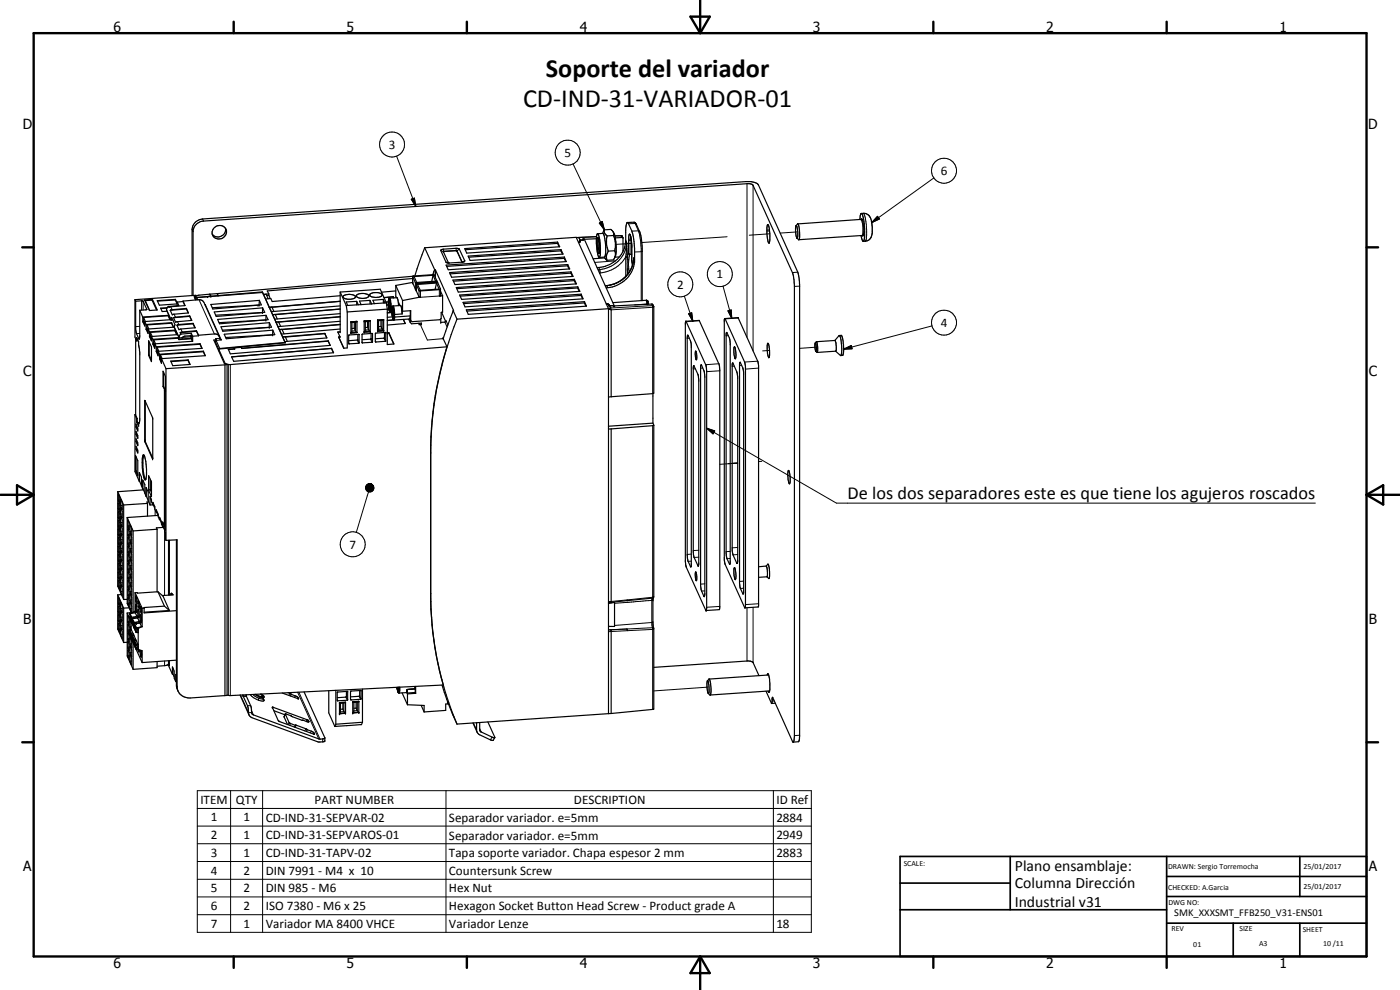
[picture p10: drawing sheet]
<svg xmlns="http://www.w3.org/2000/svg" width="420mm" height="297mm" viewBox="0 0 420 297" stroke-linecap="round" stroke-linejoin="round" font-family="sans-serif">
<defs><g id="words">
<g font-size="7.9">
<text x="163.8" y="23.1">Soporte del variador</text>
<text x="157" y="32.1">CD-IND-31-VARIADOR-01</text>
</g>
<text font-size="5.5" x="254.4" y="149.7">De los dos separadores este es que tiene los agujeros roscados</text>
<g font-size="4.7">
<text x="304.6" y="261.2">Plano ensamblaje:</text>
<text x="304.6" y="266.6">Columna Dirección</text>
<text x="304.6" y="272">Industrial v31</text>
</g>
<g font-size="4.2">
<text x="34" y="9.6">6</text>
<text x="104" y="9.6">5</text>
<text x="174" y="9.6">4</text>
<text x="244" y="9.6">3</text>
<text x="314" y="9.6">2</text>
<text x="384" y="9.6">1</text>
<text x="6.8" y="38.7">D</text>
<text x="410.6" y="38.7">D</text>
<text x="7" y="112.9">C</text>
<text x="410.8" y="112.9">C</text>
<text x="7" y="187.1">B</text>
<text x="410.8" y="187.1">B</text>
<text x="7" y="261.4">A</text>
<text x="410.8" y="261.4">A</text>
<text x="34" y="290.4">6</text>
<text x="104" y="290.4">5</text>
<text x="174" y="290.4">4</text>
<text x="244" y="290.4">3</text>
<text x="314" y="290.4">2</text>
<text x="384" y="290.4">1</text>
</g>
<g font-size="3.9">
<text x="116.7" y="44.7">3</text>
<text x="169.4" y="47.1">5</text>
<text x="282.3" y="52.5">6</text>
<text x="215" y="83.5">1</text>
<text x="203.2" y="86.6">2</text>
<text x="282.3" y="98.1">4</text>
<text x="104.9" y="164.6">7</text>
<text x="60.1" y="241.2">ITEM</text>
<text x="70.8" y="241.2">QTY</text>
<text x="94.4" y="241.2">PART NUMBER</text>
<text x="172.2" y="241.2">DESCRIPTION</text>
<text x="233" y="241.3">ID Ref</text>
<text x="63.2" y="246.5">1</text>
<text x="63.2" y="251.8">2</text>
<text x="73.1" y="246.5">1</text>
<text x="73.1" y="251.8">1</text>
<text x="79.7" y="246.5">CD-IND-31-SEPVAR-02</text>
<text x="79.7" y="251.8">CD-IND-31-SEPVAROS-01</text>
<text x="134.7" y="246.5">Separador variador. e=5mm</text>
<text x="134.7" y="251.9">Separador variador. e=5mm</text>
<text x="233" y="246.5">2884</text>
<text x="233" y="251.8">2949</text>
<text x="63.2" y="257.1">3</text>
<text x="73.1" y="257.1">1</text>
<text x="79.7" y="257.1">CD-IND-31-TAPV-02</text>
<text x="134.7" y="257.2">Tapa soporte variador. Chapa espesor 2 mm</text>
<text x="233" y="257.1">2883</text>
<text x="63.2" y="262.4">4</text>
<text x="73.1" y="262.4">2</text>
<text x="79.7" y="262.4">DIN 7991 - M4 x 10</text>
<text x="134.7" y="262.5">Countersunk Screw</text>
<text x="63.2" y="267.7">5</text>
<text x="73.1" y="267.7">2</text>
<text x="79.7" y="267.7">DIN 985 - M6</text>
<text x="134.7" y="267.7">Hex Nut</text>
<text x="63.2" y="273">6</text>
<text x="73.1" y="273">2</text>
<text x="79.7" y="273">ISO 7380 - M6 x 25</text>
<text x="134.7" y="273.1">Hexagon Socket Button Head Screw - Product grade A</text>
<text x="63.2" y="278.3">7</text>
<text x="73.1" y="278.3">1</text>
<text x="79.7" y="278.4">Variador MA 8400 VHCE</text>
<text x="134.7" y="278.4">Variador Lenze</text>
<text x="233" y="278.4">18</text>
</g>
<text font-size="3.1" x="352.4" y="275">SMK_XXXSMT_FFB250_V31-ENS01</text>
<g font-size="2.4">
<text x="271.2" y="259.7">SCALE:</text>
<text x="350.6" y="260.8">DRAWN: Sergio Torremocha</text>
<text x="391.2" y="260.6">25/01/2017</text>
<text x="350.6" y="267">CHECKED: A.Garcia</text>
<text x="391.2" y="266.7">25/01/2017</text>
<text x="350.6" y="271.4">DWG NO:</text>
<text x="351.6" y="279.3">REV</text>
<text x="372" y="279.4">SIZE</text>
<text x="391" y="279.6">SHEET</text>
<text x="358.1" y="284.1">01</text>
<text x="377.9" y="283.8">A3</text>
<text x="397.1" y="283.8">10 /11</text>
</g>
</g></defs>
<g fill="none" stroke="#000" stroke-width=".3">
<path d="M119 46.9l5.8 15M123.4 59.8l1-.4 .4 2.5zM172 49.2l9.4 19.8M224.2 55.1v46.1M226 55.6v49.7M280.3 53.4l-18.7 13.4M57.6 68.9l.3 .6M60.8 65.7l.3 .6M132.3 75.2l.7 .3M133 74.8l.2 .6M133.2 75.4h.1M133.8 78.7l.8 .2"/>
<path d="M136.8 74.5l.2 .7M137 75.2h.1M137.1 75.2h.1M137.9 74.8l-.8 .4M139.5 78.2l-.8 .5M173.9 72.1l.2 .3M173.9 72.6h.1M173.9 72.1h.1M174 72.1h.1M174 72.5h.1M174 72.5l-.4 .2M174.1 72.4l-.1 .1"/>
<path d="M174.1 72.4h.1M175.1 72l-1 .1M179 71l-6 .3M179.9 66.9l.9-.4 .6 2.5zM184.6 78.3l-6.1 .4M186.3 70.7l.5 .2M186.3 70.7l-1.7 .1M186.3 70.7h.1M186.5 70.8l.3 .4M186.5 70.7v.1M187.8 77.1v5.8M187.8 77.1a9.7 9.7 0 0 1-7.7 4.8"/>
<path d="M187.8 72.1a5.1 5.1 0 0 1-.5 3.8 8.9 8.9 0 0 1-7.3 5M187.8 77.1l.4 .1M188 72.7h.1M188 72.8l.1 .1M188.1 72.9l.1 9.5M188.1 72.9l-.3 4.2M188.4 77.9l-.1-.8 .3-1.1v-4.8l.2-.8 .2-.2 .5 1.9 .1 6 .2 1.5M188.4 77.9h.1M188.4 77.9l.3 .1M188.6 71.9l.9 .2M188.7 78v2.7M189.2 70.7l-.1 5.6-.4 1.7"/>
<path d="M189.6 73l-4.7 .3M190.2 77.5l-.1 .8M190.2 77.6l-.1 .3M190.3 66.7l.3 .4M190.4 78l-.2-.6a8.5 8.5 0 0 1-2.6 5.8l-2 1.4a7.2 7.2 0 0 1-3.5 1.1M190.6 67.1l.4 .2M190.6 67.1h-2M190.6 67.1l1 2.2M191.6 69.3l.5 1.7 .3 3.5v15.7M191.6 69.3h-2M191.6 69.3l.3 .2M192.7 75.4l-2.3 .2"/>
<path d="M218.2 71l-25.6 1.8M230.9 69h-.7M231 69.3h-.8M231 70.1l-6.1 .5M239.1 69.6l-5 .3M258.4 65.8l.3 .5 .3 1.9v1.7l-.3 .8M258.5 65.8v-.1a1.09 1.09 0 0 1 .6 1.4l.1 2.6-.1 1-.1 .1-.2-.1M259.1 64l.5 .9 .4 2.5 .1 3.3-.1 1-.3 .7M263.3 64.9l.6 .8-2.3 1.1zM41.9 97.9l-1.2 .1M42.5 90.3v2.7M43 90.4v2.6"/>
<path d="M44.1 92.8h.1M50 92.9l1.3 3M51.3 92l.4 .9M52.3 94.3l.4 .9M52.3 98.1l1.5 3.1M53.3 96.5l.4 .9M54.3 98.7l.4 .9M59.7 89.9l4.6 10.3M61.5 91.4l4.9 10.6-1.6 .2M77.4 91.6h.1M77.4 93.9h.1M77.4 96.1v.1"/>
<path d="M77.9 93.8v.1M77.9 96.1h.1M115.8 99.8v.1M116.6 91.4l.4 2.1M116.7 91.7l.1 1.1 .2 .5 .1-.2M116.9 90.1l-.1 1.2 .3 1.8M116.9 90v.1M116.9 89.8l.2 .9M116.9 90.1l.2 .6M116.9 90.1l-.2-.2-.1 1.2M116.9 89.8l-.2-.1-.1 1.8M116.9 89.5l.4 .7 .1 1.8"/>
<path d="M117 93.5h.1M117 89.6l-.1 .2M117.1 90.7v2.4M117.1 91v2.5M117.1 93.5h.1M117.4 92.8l-.2 .9M117.6 93.9l.2 .9M117.8 95l.3 .6 .1-.1M118 92.1l-.2-.1-.2 .6 .2 2.5 .3 .8 .2-.4v-1.5M118 92.5l-.1 1.7 .3 1.2M118 92.4l.1 .6M118 92.4l-.2-.2-.1 .4"/>
<path d="M118 92.4v.1M118 92.1l.2 .9M118 91.8l.1 .1M118.1 93l.1 1M118.1 91.9l-.1 .2M118.1 91.9l.4 2.5M118.2 93l.1 1M118.2 94v1.5M118.5 95.1l-.2 .9M123.9 83v1.9M124.7 84.8v1.9M124.9 85.3v1.9"/>
<path d="M125.1 85v.1M125.8 87.2v1.9M126.1 97.3l2.2 4.7 4.7-.4M130.2 81.5v1M130.7 81.1v2.2M130.8 84.5v.3M131.9 86.9v1.9l-5.7 .4v-1.9M132.2 88.6l.1 .2M133.5 96.6l.7 1.5M133.9 96.3l.5 1.2M136.1 93.1h.1M179.7 80.3l.3 .6"/>
<path d="M179.9 81.9h.2M180 80.9h-.5M180 80.9l.1 1M181.9 91.2h.5a.84 .84 0 0 0 1 .5M182.1 85.7h.1M182.1 85.7l-.4 .1M182.1 85.7l.3 .6M182.6 91.3l.1 .1M182.6 92.8h.3M182.7 91.6h.1M182.8 92.5h-.2M183.4 91.7h.1"/>
<path d="M184 91.7h-.6M188.7 80.7h-.5l.2 1.6M188.7 80.7l.1 1M194 90.1h.1M194 90.1l.2 1.2M194.2 91.2h.1M194.2 91.2l-3.8 .3M194.5 91.1l-.3 .1M194.5 91.1h.1M195.6 91.2l.2 .5M195.8 91.7l.1 26.4M195.8 91.7l.4 .2"/>
<path d="M195.8 91.7l-12.5 .7M196.2 92.1l-12.8 .9M205.4 88.9l2.5 7.5M206.7 94.1l.9-.2 .3 2.5zM209.9 96.2l-4 .3M217 85.9l2.6 9.6M218.5 93.3l.9-.3 .2 2.5zM221.6 95.4l-4 .3M239.4 81.7l-1.6 .1M240 85.9h-1.6M279.7 97.8l-26.5 7M41.6 101.6h.3"/>
<path d="M41.9 100l-.9 .1M65.9 101.5l-1.1 .1M68.5 109.3v99.3M69.1 109.4v99.3M104.6 102.8l.2 .4M107.2 102l.4 1M107.4 101.9l.4 .9M107.7 100.4l.1 .1M108.7 102.5l.1 .4M111.2 101.8l.5 .9M111.4 101.6l.4 .9M111.7 100.1l.1 .1"/>
<path d="M112.6 102.3l.2 .3M115.2 101.5l.4 .9M115.4 101.3l.4 1M133 101.4l-.1 .1M206.9 101.5h-.7M208.7 110.7h-.6M210.9 110.4l-.6 .1M215.7 109.1l-3.9 .3M216 111.3l-3.9 .2M218.6 100.7l-.7 .1M220.4 109.9h-.7M222.6 109.6h-.7"/>
<path d="M227.4 108.4l-3.9 .2M227.7 110.4l-4 .3M231 105.2l-2.1 .1M244.8 104.2l-4.8 .3M253.2 104.8l2.3-1.1 .2 .9zM43.4 132.1h.2M43.4 120.4h.2M43.5 132.6h.1M45.8 137.7h.1M129.2 135.8l.1 .1M195.9 127.7v51.8M212.1 128.5l2.4 .8-.5 .9z"/>
<path d="M212.1 128.5l38.9 22.5h143.7M218.6 139.1l2.8-.2-5.4 .4M228.6 138.4l-.9 .1M46.6 153v1.7M49.4 159v19.6M109.7 146.2l1.6-1-1.6 1.3zM109.7 146.5l1.6-1.3-1.5 1.6zM109.8 146.8l1.5-1.6-1.4 1.8zM109.8 146l1.5-.8-1.6 1zM109.9 145.7l1.4-.5-1.5 .8zM110.1 145.5l1.2-.3zM110.1 145.5l1.2-.3-1.4 .5z"/>
<path d="M110.3 145.3l1-.1zM110.5 145.2h.8zM110.6 147.6l-3.7 12.2M110.8 145.2h.5zM111.3 145.2l-1.3 2-.1-.2zM111.3 145.2l-1.1 2.2-.2-.2zM111.3 145.2l-.8 2.3-.3-.1zM111.3 145.2l-.6 2.4-.2-.1zM111.3 145.2l-.3 2.4h-.3zM111.3 145.2v2.4h-.3zM111.3 145.2l.2 2.3-.2 .1zM111.3 145.2l.4 2.2-.2 .1z"/>
<path d="M111.3 145.2l.6 2-.2 .2zM111.3 145.2l.8 1.7-.2 .3zM111.3 145.2l.9 1.5-.1 .2zM111.3 145.2l.9 1.2v.3zM111.3 145.2l.9 1.2zM111.3 145.2l.9 .9zM111.3 145.2l.8 .7zM111.3 145.2l.7 .5zM111.3 145.2l.5 .3zM111.3 145.2l.3 .1zM111.4 145.2v2.4M41 179.5h-.3"/>
<path d="M129.2 178.1h.1M195.7 179.5l-.1 .6M195.9 179.5h.1M196.2 179.1l-8 .9M207.2 170h.2M207.5 168.4h-1M207.5 166.2l-1.3 .2M209.5 169.7h.1M209.7 167.2l-1.4 .1M209.7 165.1l-1.6 .1M211.4 178.9h-.2M211.5 177.3h-.9"/>
<path d="M211.5 175.2l-1.2 .1M218.9 169.2h.2M219.1 167.6h-.9M219.1 165.4l-1.2 .1M221.3 168.9l-.2 .1M221.4 166.4l-1.4 .1M221.4 164.3l-1.7 .1M222.9 178.1h.2M223.2 176.5l-1 .1M223.2 174.4l-1.3 .1M38.9 185.3l.5 1.2M38.9 184.2l.5 1.2"/>
<path d="M38.9 184.1l.5 1.2M38.9 189.2l.5 1.2M38.9 189.3l.5 1.2M38.9 190.3l.5 1.3-.5-1.2M39 185l.6 1.2M39 189l.6 1.2M39 190.1l.6 1.2M39 184l.6 1.2M39.5 183.8l.1 .1M39.6 186.8l.5 1.3M39.6 185.7l.5 1.2M39.6 191.8l.5 1.2"/>
<path d="M39.6 190.8l.5 1.2M39.6 191.9l.5 1.2M39.6 185.8l.5 1.2M39.7 190.6l.6 1.2M39.7 191.6l.6 1.3M39.7 185.5l.6 1.2M39.7 186.6l.6 1.2M40 185.4v.1M40.2 185.2l.1 .3M40.3 188.4l.5 1.3M40.3 187.3l.5 1.2M40.3 193.5l.5 1.2"/>
<path d="M40.3 192.3l.5 1.3M40.3 193.4l.5 1.2M40.3 187.4l.5 1.2M40.4 193.2l.6 1.2M40.4 192.2l.6 1.1M40.5 187.1l.5 1.2M40.5 188.2l.5 1.2M40.7 187l.1 .1M40.8 186.8l.2 .3M41.3 193.8l.1 .3M41.3 188.8l.1 .2M41.4 188.6l.1 .1"/>
<path d="M41.4 194.6l.1 .1M41.6 188.3v.2M41.7 181l-.3 .1M42.1 182.6h.3M49.4 198.3v1.4M182.6 189l5.6-.3zM188.2 188.7v.5M188.2 180l-5.6 .5M188.2 180v.2M188.2 189.2l-5.6 .3M195.6 186.8l.2 1.5M195.6 180.1v6.7"/>
<path d="M195.6 186.8l-11.2 .9M195.6 180.1l-11.2 .9M195.8 188.3l.1 24.6M195.8 188.3l.4 .3M195.8 188.3l-7.6 .4M195.9 180l-.3 .1M195.9 186.6l-.3 .2M196.2 188.7l-8 .5M216 181.9l-3.9 .3M224.2 182.4v15.9M226 182.2v16.6M227.7 181.1l-4 .3"/>
<path d="M52.9 205.5l.3 .5M72.2 208.5l2.4 5.4 .9-.1M72.8 208.5l.2 .3h.9M73.9 208.9l-.9 .1M75.1 208.4l1.1 1a3.3 3.3 0 0 0 3.1 .8 .47 .47 0 0 0-.2-.6 .47 .47 0 0 0-.6 .1l-.7-.2M75.2 211.7l-.9 .1M75.5 213.3l.6 1.2M75.9 208.4l1.9 1.1M77.7 209.5l-.1 .6M77.9 209.1l-.2 .4M82 212.2l-.1 .3M85.6 214.2l-.4 .9"/>
<path d="M86.8 216.8l-.3 .6M87 208l-.3 .7M87.2 217.1l-.3 .5M88.6 208.8l-.2 .5M88.9 217.6l-.3 .6M89.3 207.7l6.4 14M89.5 209.3l-.2 .3M89.6 209.6v.1M89.7 207.7l6.3 14.1M91.8 218.7l-.3 .6M92.1 215.9l-.2 .6M92.6 216.2l-.2 .4"/>
<path d="M92.7 216.5l-.1 .1M93.4 219.4l-.2 .5M94.3 220l-.2 .3M101.2 209.9l.2 .4M103.8 209.2l.4 .9M104 209l.3 .9M104.3 207.5v.1M105.2 209.7l.2 .3M107.8 208.9l.4 .9M107.9 208.7l.5 1M108.3 207.2l.1 .1M119.2 206.2v.3"/>
<path d="M119.2 206.5l.4 1.3M119.4 206.2l.2 1.1M119.6 207.3h.1M119.6 207.7v.1M119.7 207.2l-.1 .1M119.7 206.2l-.1 1.3-.4-1.3M119.8 206.2l-.2 1.5M119.8 207.9h.1M120 206.2l-.2 1.7M142.1 216.9l.9 2.1M144 218.6l.4 1M212.5 206.2l-16.3 1.1"/>
<path d="M232.2 209.9l-.5 .1M232.4 210.3l-.7 .1M59.2 237.2h184.3v42.5h-184.3zM69.2 237.2v42.5M78.8 237.2v42.5M94.4 220.2l-.1 .1M96.8 221.7v.9M133.8 237.2v42.5M147.6 221.1l-.4 .9M232.1 237.2v42.5M240 220.6l-1.6 .1M59.2 242.6h184.3"/>
<path d="M59.2 247.9h184.3M59.2 253.2h184.3M59.2 258.5h184.3M59.2 263.8h184.3M59.2 269.1h184.3M59.2 274.4h184.3"/>
<circle cx="117.7" cy="43.3" r="3.8"/>
<circle cx="170.4" cy="45.8" r="3.8"/>
<circle cx="283.3" cy="51.2" r="3.8"/>
<circle cx="204.2" cy="85.3" r="3.8"/>
<circle cx="216" cy="82.2" r="3.7"/>
<circle cx="283.3" cy="96.8" r="3.7"/>
<circle cx="105.9" cy="163.3" r="3.8"/>
</g>
<g fill="none" stroke="#000" stroke-width=".35">
<path d="M64.3 68.3a2.09 2.09 0 0 1 3.6 .8 2.09 2.09 0 0 1-2.6 2.6 1.91 1.91 0 0 1-1.6-1.4 1.91 1.91 0 0 1 .6-2zM67.6 68.5a2.25 2.25 0 0 1-1.3 2.4 2.25 2.25 0 0 1-2.6-.6M127.5 74.3l45.4-3.1 9.7 21.4M127.5 74.3l3 6.6M127.5 74.3l-3 8.5M132.3 75.1l.7-.3 4.7-.2 1.8 3.7-.6 .4-4 .2-.9-.1zM133 75.5l1.6 3.4M133.1 75.4l4-.2 1.6 3.5M133.1 75.4l-.1 .1M133.9 79.5l35.5-2.4 .6 1.4-35.5 2.4zM139.5 74.6l27.8-2 .7 1.4-27.9 1.9zM140.5 76.8l27.8-1.9 .7 1.3-27.9 1.9z"/>
<path d="M167.3 73l.5 1M167.3 73l-27.7 1.9M167.3 72.6v.4M168.3 75.3l.5 .9M168.3 75.3l-27.7 1.9M168.3 74.9v.4M169.3 77.5l-35.2 2.4M169.3 77.5l.5 1M169.4 77.1l-.1 .4M170.3 79.8l.5 .9M170.3 79.8l-35.2 2.4M170.4 79.4l-.1 .4"/>
<path d="M173.6 72.7l.5-.2v-.4l1-.1-.1-.4h.3l9.1 20.3M173.8 71.2l.3 .9h-.2M173.8 71.2l-.8 .1M174.1 72.6h-.1M179 71.6l-3.7 .2M179 71l-5.2 .2M179.3 70.1l.3 .3 .2 .8 .4 2.4v2.8l-.2 .7-.3 .1a12.5 12.5 0 0 1-.6-6.4zM179.4 70.1h1.6l.4 .9 .4 2.8-.2 3.2-1.7 .3M179.4 71.3a3.5 3.5 0 0 1 .6 2.5v1.6l-.3 .7-.3-.8-.2-1.3v-1.8zM179.7 71.7l-.2 2.2 .4 1.7M179.7 76.1h.1M179.7 77.2h.1"/>
<path d="M181.3 77.1l.8 1M181.4 69l1.9-.2 .5 .5a7.6 7.6 0 0 1 1.1 4.5v2.3l-.5 1.4M181.4 69a1.62 1.62 0 0 0 .8 1.8M181.4 69l-.6 1M181.5 77.4l-3.5 .2M182.2 70.8l-.1 2.8 .5 1.8M182.6 75.4l-.5 1.1v1.6M184.1 69.7v1M184.1 70.7l.6 2.2-.2 2.3M184.1 70.7l-1.9 .1M184.5 77.2l-.4 .8-2 .1M184.5 75.2l.2 1.4-.2 .6"/>
<path d="M184.5 75.2l-1.9 .2M184.6 70.8l2-.1 .4 .7M184.6 71.4h2.4M185.9 77.1l-1.4 .1M187 71.4v4M188.3 66.8h2.4l1.4 2.8 .3 1.2 .3 3.3v16.1M188.6 76l.1 .1M188.7 76.1h.1M188.7 76.1l.2 .2h.7M189.1 70.5l.4 1.8 .1 5.9 .2 1.4M190.1 77.9l-.4 2.1-.5 1a7.7 7.7 0 0 1-2.5 2.9l-2.3 1.2-2.8 .6M230.3 67.5a1 1 0 0 1 .6 1.2l.1 3.3-.2 .9-.5-1.3a8.4 8.4 0 0 1 0-4.1z"/>
<path d="M238.9 67.7l.6-.5 .3 .9 .2 3.1-.3 .7M238.9 67.7l-.1 2.1 .4 1.6M238.9 67.7l.3 .3 .2 1.7v1.2l-.2 .5M239.2 71.5l.5 .4M258.4 70.7l.7 1.7M258.5 65.8l-19.1 1.4M258.5 64.1a7.2 7.2 0 0 1 1 4.4v2.6l-.4 1.3M258.5 64.1l-.4 .7v1.1M258.5 64.1a2.67 2.67 0 0 1 3.2 3v3.4a2.31 2.31 0 0 1-2.6 1.9M258.9 70.7l-19.2 1.2M40.5 89.9v11.2l.5 1.2M40.5 89.9l.2 .5"/>
<path d="M40.7 90.4l2.2-.1 1.2 2.5M40.7 90.4v8.4l.3 1.3 .7 1.6 .2-.7v-7.9M41.9 93.1l.9 2M42.8 95.1l.1 1.5M43 96.3v.2M43 96.5l.5 1M43 96.3l.5 .9M43 96.5l-.1 .1M43 96.3h.1M43.1 95.2v1.1M43.1 95.2l.5 1.3M43.1 96.3l.4 .7"/>
<path d="M43.4 90l.2 .2M43.5 96.5v1.3l-.6-1.2M43.5 96.5l.3 .9M43.6 90.2l1.3 2.9M43.8 97.4v1.4M44 98.5v.3M44 98.8l.4 .9M44 98.5l.4 .9M44 98.8h-.2M44 98.5h.1M44.1 92.8l-2.2 .3M44.1 92.8h.1"/>
<path d="M44.1 98.5l.4 .7M44.1 97.5v1M44.1 97.5l.6 1.2M44.5 98.7l-.1 1.4-.6-1.3M44.5 98.7l.4 .9M44.9 99.6v1.4M45.1 99.7v1M45.1 99.7l.6 1.2M45.6 90l-2 .2M45.6 90l1.4 3M45.8 89.8l1.4 3.2-2.3 .2-1.5-3.2M45.8 89.8l-.2 .2"/>
<path d="M45.8 89.8l-2.4 .2M50.1 92.5l-.1 .6 1.3 3M50.1 92.5l-1.8 .1M50.2 92.3l-2 .2 .5 1 1.4-.1M50.5 94.7l-7.4 .5M50.5 94.6v.1M50.5 94.6l-7.7 .5M50.5 94.7l.5 1.2M50.5 94.6l.6 1.3-7.6 .6M50.6 91.9l-.5 .6M51.3 96.1l.3-.9 .9 2.3-.2 .8 1.5 3.1M51.5 97l-7.4 .5"/>
<path d="M51.5 97l.5 1.2M51.5 96.8v.2M51.5 96.8l-7.7 .6M51.5 96.8l.6 1.4-7.6 .5M51.9 96l-.6 .1M52.5 99.2l-7.4 .5M52.5 99.1v.1M52.5 99.1l-7.6 .5M52.5 99.2l.5 1.2M52.5 99.1l.6 1.3-7.6 .6M52.7 89.8l-5.5 .4 .6 1.4 5.4-.4-.5-1.2M52.7 89.8l.5 1.3"/>
<path d="M52.7 89.8v.2M52.7 90l-5.4 .3M53.2 90.6l.5 1.1-3.1 .2M53.2 90.6v1.1M54.1 99.8l.2 .4M54.9 90.3l4.8-.4 1.2 .4 4.9 10.7M54.9 90.5l-1.7 .1M54.9 90.3v.2M54.9 90.5l.6 1.2M54.9 90.3l.6 1.4M55.5 91.7l-4.8 .5-.1-.3M56 92.5v.2"/>
<path d="M56 92.7l.5 1.2M56 92.5l.5 1.4-4.4 .4-.4 .2-.6-1.4M56 92.7l-4.9 .4M56 92.5l-4.9 .6M56.9 94.9l.6 1.2M56.9 94.8v.1M56.9 94.8l.7 1.3-4.9 .6-.6-1.4M56.9 94.9l-4.8 .4M56.9 94.8l-4.8 .5M57.4 100l-3.1 .2M57.4 100v.7M57.4 100l.4 .9"/>
<path d="M57.6 88.7v-19.8a3.4 3.4 0 0 1 3.2-3.2l163.1-11.2a4 4 0 0 1 3.7 1l11.8 26.2 .5 2.9 .1 136.4-.4 1.5-1.6 .2M57.9 88.6v-19.5a3.4 3.4 0 0 1 3.2-2.8l163.3-11.2 1.6 .4 11.9 26.5 .4 2.3 .1 136.8-.4 1.6M57.9 97v.2M57.9 97.2l.6 1.2M57.9 97l.7 1.3-4.9 .6-.6-1.3M57.9 97.2l-4.8 .4M57.9 97l-4.8 .6M58.6 89.1v.7M58.8 88.7l-18.3 1.2M58.8 88.7l-.5 .3 .4 1M58.8 88.7v.2M59 99.2v.2l-4.9 .4"/>
<path d="M59 99.2l.6 1.6M59 99.2l-4.9 .6M59 89.3l19.8-1.5 6.7 14.9M59 89.3l.3 .7M59 89.3v.7M61.5 91.4h.1M63 88.3l.3 .6-4.7 .4v-.2M63 88.3l-3.3 .3-1.1 .5M63.3 91.4l14.5-1.3 .6 1.4-14.5 1.2zM64.3 93.6l14.5-1.2 .6 1.3-14.5 1.3zM65.2 88.1l.3 .6M65.2 88.1l.2 .6"/>
<path d="M65.2 88.1l-2.2 .2M65.3 95.8l14.5-1.2 .7 1.3-14.6 1.3zM65.4 88.7h.1M65.4 88.7l-3.1 .3M66.3 98l14.5-1.2 .7 1.4-14.6 1.2zM77.8 98.4v.1M77.8 90.1v1.4l-14.1 .8M78.7 87.6l-13.2 1.1M78.7 87.6l.4 .7M78.7 87.6v.2M78.8 92.4v1.4l-14.1 .8M79.1 88.3l.6 1.4"/>
<path d="M79.7 89.7l1.1 2.5M79.8 94.6v1.4l-14.1 .8M79.9 88.3l.6 1.3M80.7 88.2l-1.6 .1M80.7 88.6l.4 1M80.7 88.6h-.7M80.7 88.2v.4M80.8 92.2l.8-.1 .6 1.4M80.8 92.2l.6 1.3M80.8 96.8v1.4l-14.1 .9M81.4 93.5l.4 .9M81.8 94.4l20.3-1.6-19.5 1.6"/>
<path d="M81.8 94.4l.7 1.4M81.9 99.1l-.1 1.4-14.1 .8M82.5 95.8l.3 .8M82.6 94.4l.6 1.3M82.6 94.4h-.8M82.8 96.6h.8l.6 1.3M82.8 96.6l.6 1.4M83.4 98l.5 .9M83.9 98.9l.7-.1 .6 1.4M102.1 99.6l-.7 .1M102.1 97.4l-17.4 1.5M102.1 95.1l-18.5 1.5"/>
<path d="M102.1 90.4l-21.3 1.8M102.1 98.7l-17.7 1.5-.5-1.3M102.1 99.5l-.7 .1 .7 1.5M102.1 97.3l-18.2 1.6M102.1 96.4l-18.7 1.6M102.1 95l-19.3 1.6M102.1 94.1l-19.6 1.7M102.1 91.8l-20.7 1.7M102.1 88.7l-20.4 1.8-.4-.9-1.6 .1M102.1 87.6l12-.8 1.8 4M102.1 87.6l1.8 4.1M102.1 87.6v12.2"/>
<path d="M103 88.8a3.2 3.2 0 0 1 3.7 .1l-.2 .5-.3 .2-1.9 .2a.99 .99 0 0 1-1.3-1zM103.9 91.7l.3 1.9M104.2 93.6v10.8l-1 .1M104.3 91.7h-.4M105.3 96.6l1.8-.2v3.4M105.3 96.6v3.3l1.8-.1M105.3 96.6l1.8-.2-.4 .3M105.3 96.6l.3 .2M105.6 96.8v2.6M105.6 99.4l-.3 .5M106.3 98.5l.4 .8M106.3 96.7v1.8"/>
<path d="M106.3 98.5l-.7 .1M106.7 99.3l-1.1 .1M106.7 96.7l-1.1 .1M106.7 99.3l.4 .4M106.7 96.7v2.6M107 88.6a3.1 3.1 0 0 1 3.7 .1 2.1 2.1 0 0 1-2.7 .8l-.9-.4zM107 90.4v1.1M107 90.4l-3.1 .2 .4 1.1M107 90.4l.5 1M107.1 99.8l-1.8 .1M107.1 99.8h.1M107.1 99.7l-1.8 .2"/>
<path d="M107.1 99.7v.1M107.5 91.4l-3.2 .3M108.4 91.4h-.9M109.3 96.3l.3 .2M109.3 96.3v3.3M109.6 96.5v2.6M109.6 99.1l-.3 .5M110.3 98.2l.3 .8M110.3 96.4v1.8M110.3 98.2l-.7 .1M110.6 99l-1 .1M110.6 96.4l-1 .1"/>
<path d="M110.6 99l.5 .5M110.6 96.4v2.6M111 88.3l.6-.3a3.2 3.2 0 0 1 3 .3 1.18 1.18 0 0 1-1.6 .9 1.6 1.6 0 0 1-2.1-.8zM111 90.1l-3.1 .2 .5 1.1M111 90.1l.1 1.1M111 90.1l.5 1.1M111.1 96.2l-1.8 .1M111.1 96.2l-.5 .2M111.1 99.5l-1.8 .1M111.1 96.2v3.3M111.5 91.2l-3.1 .2M112.3 91.1l-.8 .1"/>
<path d="M112.7 100h.1M113.3 96.1l1.8-.2v3.3M113.3 96v3.4M113.3 96.1l.3 .1M113.6 98.8l-.3 .5M113.6 96.2v2.6M114.3 98h-.7M114.3 96.2v1.8M114.3 98l.4 .7M114.7 98.7l.4 .5-1.8 .2M114.7 96.1l-1.1 .1M114.7 96.1v2.6"/>
<path d="M114.7 98.7l-1.1 .1M115.1 89.8l-3.2 .3 .4 1M115.1 89.8v1.1M115.1 89.8l.4 1.1M115.1 95.9l-.4 .2M115.4 99.8l-.1 1.7-2.7 .1M115.5 90.9l-3.2 .2M115.9 90.8l.3 2M115.9 90.8l-.4 .1M116.2 92.8v10.6l2-.2-1.5-3.4M116.2 92.8l-12 .8M116.3 99.9h.1"/>
<path d="M116.6 91.5l-.6 .1M116.6 91.4l-.6 .1M116.6 90.6h-.7M116.6 91.4l.3 2.1 .2 .2 .5-.1M116.7 99.9l1.4 3.3M116.7 99.9h-.4M116.7 99.8v.1M116.7 99.8l-.4 .1M116.7 92.8l-.5 .1M116.9 90l.2 1v2.1M116.9 89.5h.1M116.9 89.5l-.3 .3v1.6"/>
<path d="M116.9 90.1h.1M117.1 93.1h.1M117.4 92.1v.6l.2 .1M117.4 92v.1M117.6 93.8l-1.4 .1M117.6 93.7l-1.4 .1M117.8 95.1l-1.6 .1M117.8 92h-.4M117.8 95l.3 .9M117.9 92.4l.4 1.8-.1 1.2M117.9 91.8h.1M117.9 91.8l-.3 .7 .2 2.5"/>
<path d="M118 92.4v.1M118 89.1l.1 .3M118 89.1l-2.7 .2M118 89v.1M118 89l-2.8 .3M118.1 96l-1.9 .1M118.1 95.9v.1M118.2 96l-2 .2M118.2 95.4l-.1 .1M118.4 94.4l.1 .7 4.6-.3M118.4 94.4h.1M118.8 87.3l-4.3 .4"/>
<path d="M118.8 85.6l.1 3.7M118.8 85.6l2 4.6M119.1 89.3h.1M119.1 89.3l-2.2 .2M119.2 89.3l.4 1.8M119.6 91.4v.3v-.9l.4 .9M120.2 91.7h.1M120.2 91.7l-2.2 .1M120.2 91.7l.5 2.2M120.8 93.4l2.5-.2v3M120.8 90.2v3.2M120.8 93.4l-.1-.3v1.1l-2.2 .2"/>
<path d="M121.1 95.8l.5 1.3-5.4 .4M122.6 95.8l.5 1M123.1 96.8l.4 .4 3-.3v.6M123.1 93.2v1.6M123.1 94.8l-.2 .9-4.8 .3M123.3 96.2l-.2-.3v.9M123.8 84.8h.1M123.8 84.8l-5 .8M123.8 84.8l.1 .1M123.9 83.6l-43.7 3.7 .5 .9M123.9 84.9l.8 1.8M123.9 83l.8 1.8"/>
<path d="M123.9 82.9v2M123.9 82.9l-58.7 5.2M123.9 82.9h.1M124.3 83l5.7-.4 .8 1.8-5.8 .4zM124.7 86.7v.1M124.7 86.7l.2 .5M124.7 84.8l.1 .1M124.7 86.8h.1M124.8 86.8l.1 .1M124.9 85.3v1.9M124.9 87.2l.9 1.9M124.9 85.3l.9 1.9"/>
<path d="M125 85.2l-.1 .1M125.3 85.3l5.7-.4 .8 1.8-5.7 .4zM125.7 97l.3 .3 .4-.1M125.8 87.2h.1M125.8 89.1l.1 .1M125.8 89.1v.1M125.8 89.2h.4M125.8 89.2l-5 1M129.9 82.4l.4 .1 .8 1.9M129.9 82.4l-6 .5M130 82.6l-.4 1.9M130.5 80.9l.2 .2 5.4 12"/>
<path d="M130.5 80.9l-.6 1.5M131 84.9l-.4 1.9M131.1 84.4l-6.3 .5M131.1 84.4v.4M131.1 84.8l-6.1 .4M131.1 84.8h.2M131.3 84.8l.1 .1M131.4 84.9l.8 1.8M132.2 87.4l.6 1.3M132.2 86.7l-6.4 .5M132.2 86.7v1.9l-.3 .2 .9-.1M132.3 95.7v1.3"/>
<path d="M132.5 93.7l1.3 2.8M132.8 88.7v5h-.4v1.8l-.4 .4-8.4 .6-.3-.3M133.8 96.5l-1.5 .2M133.9 96.3l-.1 .2M134.9 81.8l35.5-2.4 .6 1.3-35.5 2.5zM135.9 84l35.5-2.4 .6 1.3-35.4 2.5zM136 93.2l1.1 2.6M136 93.2l-3.1 8.3 1.2 2.6M136.1 93.1h.1M136.1 93.1l-.1 .1M136.9 86.3l35.5-2.5 .6 1.4-35.5 2.4zM137.1 95.8a106.9 106.9 0 0 0-7.8 40.1l.1 47"/>
<path d="M138 88.5l35.4-2.4 .6 1.3-35.5 2.4zM139 90.7l35.4-2.4 .6 1.4-35.4 2.4zM139.9 93l35.5-2.5 .6 1.4-35.5 2.4zM171.4 82l.4 1M171.4 82l-35.3 2.4M171.4 81.6v.4M172.4 84.2l.4 1M172.4 84.2l-35.3 2.4M172.4 83.8v.4M173.4 86.4l.4 1M173.4 86.4l-35.3 2.5M173.4 86.1v.3"/>
<path d="M174.4 88.6l.4 1.1M174.4 88.6l-35.3 2.5M174.4 88.3v.3M175.4 90.9l.4 1M175.4 90.9l-35.3 2.4M175.4 90.5v.4M179.2 80.3a8.6 8.6 0 0 0 8.6-8.2l.1-4.1 .1-.9 .4-.3 1.2 2.5 .5 2.2 .3 3.1v4a9 9 0 0 1-8.5 7.8M181.9 91.2h.6M182.5 91.2l.1 .1M182.6 91.3l.1 .2M182.6 92.6v121.5M182.6 92.6l-45.5 3.2"/>
<path d="M182.6 92.8l.8 .2v26M182.7 91.4v.1M182.7 91.5l.1 .1M182.8 91.6l.2 .1M182.8 91.6l-.1 .1M182.8 92.5h.1M184.4 91.8l11.3-.6 .5 .8v25.9l-12.8 1.1M184.4 92h-.3l-.1-.3h-1l.3 .7-.7 .2M184.4 91.9v.1M194 90.1h.1M194 90.1l-10.1 .7M194 90.1l.5 .3v.9"/>
<path d="M194 90.1l.2 1.2M194.4 90.3h.1M205.8 96.4l-.1 72.2 .2 1.5 6 13.1M205.8 96.4h.1M205.9 96.4l6 13.2 .2 1.7v71.2l-.2 .7M205.9 96.4h.1M209.9 96.2l5.9 13.1 .2 1.7v71.2l-.2 .7-3.9 .3M209.9 96.2h.1M209.9 96.2l-4 .2M217.5 95.6l-.1 72.5 .2 1.2 6 13.1M217.5 95.6h.1M217.5 95.6l4-.3 5.9 13.1 .3 1.2-.1 72.5"/>
<path d="M217.5 95.6l6 13 .2 1.3-.1 72.5M218 99.8l.9 1.6 .2 1.6-.1 66.3-.8-1.7-.3-1.5zM40.7 101.6v22.9l.5 1.1M41 102.3v-1l.6 1.2 .3 3.3-.1 21.1M41.2 101.6v.7h-.2M44.6 102.2l.9 1.9v4.4l-.9-1.9zM44.8 102.7v3.9M44.8 106.6h-.2M44.8 106.6l.7 1.4M44.9 101h.1M45 100.7l.5 1M45 100.7v.3"/>
<path d="M45 101l.5 1M45 100.7h.1M45.1 100.7l.4 .8M45.5 101v1.3l-.6-1.3M45.5 101l.4 .8M45.9 101.8v1.5M45.9 103.3h.1M46 103l.5 .9M46 103.3l.5 .9M46 103v.3M46.1 102l.6 1.2M46.1 102.9l-.1 .1"/>
<path d="M46.1 102v.9M46.1 102.9l.4 .8M46.5 103.2l.4 .9M46.5 103.2l-.1 1.3-.5-1.2M46.9 105.5h.1M46.9 104.1v1.4M47 105.5l.4 .9M47 105.2v.3M47 105.2l.4 .9M47 105.2h.1M47.1 104.2v1M47.1 104.2l.6 1.2"/>
<path d="M47.1 105.2l.3 .7M47.5 105.4l-.1 1.4-.5-1.3M47.5 105.4l.4 .9M47.9 106.3v1.4M47.9 107.7h.1M48 107.4l.5 1M48 107.7l.5 .9M48 107.4h.2M48 107.4v.3M48.1 106.4l.6 1.2M48.1 106.4l.1 1M48.2 107.4l.3 .8"/>
<path d="M48.5 107.6v1.4l-.6-1.3M48.5 107.6l1.3 3M48.9 116l.4 1.1M48.9 116v-4.6l.7 1.5v4.6h-.1M49.1 111.8v4.1M49.1 115.9l.5 1.2M49.1 115.9l-.2 .1M49.3 117.1l.2 .4M49.3 117.1v40.9l-.6-1.3M49.5 117.5v42l.3 2.6M49.6 117.5v41.5l-.9-1.6v-.7M49.8 110.6v51.5"/>
<path d="M51.3 108.3l5.2-.3 .6 1.3-5.3 .4zM53.5 101.5l.2 .4M53.5 101.3l.2 .5M53.5 101.3v.2M53.5 101.5l-7.4 .5M53.5 101.3l-7.6 .5M53.7 101.8v.1M54.3 100.2l-.4 .4-.1 .8M54.8 101.2l2.4-.2 .2 .5M56.4 108.1l.6 1.2M56.4 108.1l-5.1 .4M56.5 108l-.1 .1"/>
<path d="M57.2 100.7v.3M57.4 100.7a3.4 3.4 0 0 0-2.9 .6l-.7 .1M57.4 100.7l.3 1.6M57.4 101.6l.3 .7M57.4 101.6l-3.7 .3M57.4 101.5v.1M57.4 101.5l-3.7 .3M57.7 102.3l-11.2 .9M57.8 100.9v1.5M59.6 100.8v-.2l5.1-.4 .8 .3 .3 .5M59.6 100.8l-1.8 .1M60 103.3l-12.9 .9"/>
<path d="M60 103.1v.2M60 103.1l-13.1 1M60 103.3l.6 1.2M60 103.1l.7 1.4-13.2 .9M61 105.5l.5 1.2M61 105.4l.6 1.3-13.1 .9M61 105.4v.1M61 105.5l-12.9 .9M61 105.4l-13.1 .9M64.6 102v.6l1 2.1M64.8 102v.2M64.8 102v-.4v.6"/>
<path d="M64.8 102h-.6l3.1 7.1 .8 .3M64.8 102.2l1.1 2.4M65.6 104.7v.6M65.6 104.7l2 4.4M65.8 101l.2 .8 .4 .2M65.9 104.6v.1M67.3 100.3l14.6-1.2 .6 1.3-14.6 1.2zM67.5 109.5v99.2M67.5 109.5l-17.7 1.1M67.6 109.1h.1M68.1 109.4v99.3h-.6M68.1 109.4l-.6 .1"/>
<path d="M70.2 104.3l.2 .4-1.9 .2M70.2 104.3h.1M70.2 104.3l-4.6 .4M72.4 104.2l.1 .4M72.4 104.2l-2.1 .1M72.4 104.1v.1M72.4 104.1l-2.1 .2M72.4 104.1h.1M72.4 104.1l-2.2 .2M72.4 104.1l.2 .4M72.6 104.5l-.1 .1M77.8 100.7v.1"/>
<path d="M84.8 101.1l.8-.1 .6 1.4M84.8 101.1l.7 1.4M85.5 102.5l.1 .4-13.2 1.2M85.5 102.7v.2M85.5 102.7l-19.6 1.9M97.5 100.1l.6 1.3M97.5 100.1l-11.8 1M97.5 100l.6 1.4M97.5 100v.1M97.5 100l-12.7 1.1M98.1 101.4l-12.6 1.1M98.5 102.4l.6 1.2"/>
<path d="M98.5 102.4l-26 2.2M98.5 102.3l.6 1.3M98.5 102.3v.1M98.5 102.3l-25.9 2.2M99.1 103.6l-30 2.6-.6-1.4 1.9-.2M99.5 104.6l.6 1.2M99.5 104.6l-30 2.5M99.5 104.5l-30 2.6 .6 1.3 30-2.6M99.5 104.5l.6 1.3M99.5 104.5v.1M101.6 101.1l.1 .1M101.6 101.1l1.6 3.4"/>
<path d="M101.7 101.2l1.5 3.3M102.1 101.1l-.4 .1M102.1 101.1h-.5M104.7 100.6l3-.3v2.7l-3 .2zM107.4 100.3l-.1 1.7-2.7 .2M108.7 100.3l3.1-.2v2.5l-3.1 .2zM111.4 100.1v1.6l-2.7 .2M112.7 100l3-.2 .1 2.6-3.1 .2zM134.1 104.1a105.4 105.4 0 0 0-4.9 29.3v47a101.9 101.9 0 0 0 7.9 36.9M134.1 104.1l-65 5.3-1.5-.3M183.4 119l-.8 .1M195.9 118.1v8.9"/>
<path d="M206.3 100.6l.9 1.6 .3 1.3-.2 66.6-.9-1.8-.2-1.7zM208.1 109.8l1.4 2.5 .2 1.5-.1 56-1.3-2.5-.2-1.6zM208.2 109.7h.1M208.7 105.4l.4 .8-.2 1.7-.2-.9zM208.8 105.4h.1M210.4 109.5l1 1.9 .1 1.5v65.4l-.1 .7-.8-1.7-.3-1.5zM210.4 109.5v.1M219.8 109l1.3 2.5 .3 1.5-.1 56-1.3-2.5-.3-1.3zM219.9 108.9l-.1 .1M220.4 104.1l.4 1.6-.1 2-.4-1.3zM220.4 104.1h.1M222 108.8l.9 1.6 .3 1.2v66.3l-.2 .3-.8-1.6-.3-1.6z"/>
<path d="M230.5 103l.3 .9 .2 1.4-.1 1.7-.2 .3-.5-2.3zM230.7 107.3h.1M244.6 103l-.1 1.1 .3 1.3M244.7 102.9l-.1 .1M244.7 102.9l.3 1.4-.2 1.1M244.8 105.4l.4 .3M245 102.5l.4 1.6-.2 1.6M245 102.5l-.3 .5M245.2 105.7h.1M250.6 102.2l.4 1.7-.1 1.4M250.6 102.2l-5.6 .3M250.8 105.4l1.5 1.3"/>
<path d="M250.8 105.4l-5.6 .3M250.9 105.3l-.1 .1M251.9 100.7l.6-.1 .5 1.6 .2 3.1-.3 1.3M251.9 100.7a9.6 9.6 0 0 1 .4 6M251.9 100.7l-1.3 1.5M252.9 106.6l-.6 .1M252.9 106.6h.1M40.5 124.4l.5 1.2M40.5 124.4v17.1l1.3 2.9M40.7 136.7l.6 1.5v4.5l-.6-1.5zM40.7 124.4h-.2M40.8 134.7h.2"/>
<path d="M40.8 127.2l.5 1.2v.9l-.5-1.2zM40.8 129.4l.5 1.3v.8l-.5-1.2zM40.8 131.6l.5 1.3v.8l-.5-1.2zM40.8 133.9l.5 1.2v.8l-.5-1.2zM40.8 132.5h.2M40.8 130.3h.2M40.8 128.1h.2M40.8 137v4.2M41 134.7l.3 .9M41 127.6v.5M41 129.8v.5M41 132v.5"/>
<path d="M41 134.2v.5M41 132.5l.3 .9M41 130.3l.3 .9M41 128.1l.3 .8M41 125.6v1.1M41 126.7l.6 1.2v-1.1M41 125.6h.2M41.2 125.6v.9M41.2 126.5l.4 .9M41.2 126.5l-.2 .2M41.6 126.8l.2 .1M43 136.5a7.5 7.5 0 0 1 1 4.3v1.7l-.3 1.4a1.82 1.82 0 0 1-.8-1.9l-.2-3.2z"/>
<path d="M43.3 136.7l-.4 1.2 .2 3.9a2.12 2.12 0 0 0 .7 2M43.5 120.1l2.3 5.2v12.4l-2.4-5.4zM43.6 120.4v12l2.2 5.1M45.8 137.7h.1M183.4 128.7v52M183.4 128.7h-.8M195.9 127l.3 .6v51.5l-.2 .3M195.9 127l-13.3 .9M196.2 127.6l-12.8 1.1M35.3 147.5v28.4l1.8 4M35.3 147.5l1.8 4M35.5 156.2l.1-.1 .3 .7v2.1l-.3-.8"/>
<path d="M35.5 148.5l.1-.1 .3 .7v2.1l-.3-.8M35.5 151l.1-.1 .3 .8v2l-.3-.7M35.5 153.7l.1-.2 .3 .8v2l-.3-.8M35.5 158.8l.1-.1 .3 .7v2.1l-.3-.8M35.5 148.5v1.6M35.5 151v1.7M35.5 153.7v1.5M35.5 156.2v1.6M35.5 158.8v1.6M35.5 158.8h.1M35.5 155.2l.1 .3M35.5 150.1l.1 .3"/>
<path d="M35.5 152.7l.1 .3M35.5 151h.1M35.5 157.8l.1 .3M35.5 157.8h.4M35.5 156.2h.1M35.6 150.4h.3M35.6 153h.3M35.6 158.1h.3M35.6 153.6l-.1 .1M35.6 148.5h-.1M35.9 155.5h-.3M35.9 155.2h-.4"/>
<path d="M35.9 150l-.4 .1M35.9 152.6l-.4 .1M36.2 154.9l.5 1.2v1.9l-.5-1.2zM36.2 149.7l.5 1.2v1.9l-.5-1.1zM36.2 152.3l.5 1.2v1.9l-.5-1.2zM36.2 157.5l.5 1.2v1.9l-.5-1.2zM36.2 154.2h.5M36.2 159.4h.5M36.7 151.6l-.5 .1M36.7 156.8h-.5M37.1 151.5v28.4M38.2 155.3v25.8l1.2 2.8"/>
<path d="M38.2 155.3l1.8 4M38.4 158.8h.1M38.4 156.1l.4 .8v2l-.4-.7zM38.4 158.7l.4 .8v2l-.4-.8zM38.4 156.3h.1M38.8 158.1l-.4 .1M38.8 157.8h-.4M39 157.5l.5 1.2v1.9l-.5-1.2zM39.5 159.4h-.5M40 159.3v24.3M40.7 141.2h.1M40.8 141.2l.5 1.2"/>
<path d="M41.8 144.4v-2.6l.6 1.3v2.7l.4 .9M41.8 144.4h.1M41.9 141.9l-.1 2.4 .6 1.3M42.8 146.7v-2.7l.7 1.4v2.6l.3 .9M42.8 146.7h.1M42.9 144.1l-.1 2.4 .7 1.4M43.1 147l-7.8 .5M43.8 148.9v-2.6l.7 1.3v2.6l.5 1.3M43.8 148.9h.1M43.9 146.3l-.1 2.5 .7 1.3M44.3 151l-7.2 .5M44.3 151v3.9"/>
<path d="M44.6 142.7l.9 1.9v4.4l-.9-1.8zM44.6 150.6h-.5l.2 .4M45.1 146.9h.2M45.1 146.9l.4 .8M45.1 143.8v3.1M45.1 146.9l-.5 .3M45.1 149l.4 1.3M45.3 146.9l.2 .3M45.3 144.3v2.6M45.9 151.4l-.9-2.5v2.6M45.9 151.4v-.7l1 3M45.9 151.4h.1"/>
<path d="M45.9 150.9l.6 1.6M46 151.5h-1M46.9 153.7v-.7l1 2.9M46.9 153.7h.1M46.9 153.1l.6 1.6M47.1 158.8v18.8M47.1 158.8l-7.1 .5M47.4 154.6l-9.2 .7M47.9 155.9v-.7l1 3M47.9 155.9h.1M48 155.4l.5 1.6M48.7 156.7l.6 .9"/>
<path d="M48.9 157.8v.4M48.9 158.2h.1M49 157.9l.5 1.3M49.1 158.2l-2.2 .2 .2 .4M236.5 141.3h.3l.3 2-.1 1.9-.5-1.4zM35.3 178.5v10.3l1.8 4M35.3 178.5l1.8 4M35.5 164l.1-.2 .3 .8v2l-.3-.7M35.5 161.4l.1-.2 .3 .8v2l-.3-.7M35.5 166.5l.1-.1 .3 .8v2l-.3-.8M35.5 169.1l.1-.1 .3 .8v1.9l-.3-.7M35.5 171.7l.1-.1 .3 .7v2.1l-.3-.8"/>
<path d="M35.5 174.2l.1-.1 .3 .8v2l-.3-.8M35.5 179.4l.1-.1 .3 .8v2l-.3-.8M35.5 165.5l.1 .4M35.5 165.5h.4M35.5 161.4v1.5M35.5 164v1.5M35.5 166.5v1.6M35.5 169.1v1.6M35.5 171.7v1.6M35.5 174.2v1.7M35.5 179.4v1.6M35.5 164h.1"/>
<path d="M35.5 160.4l.1 .3M35.5 175.9l.1 .2M35.5 174.2h.1M35.5 161.4h.1M35.5 162.9l.1 .4M35.5 162.9h.4M35.5 166.5h.1M35.5 168.1l.1 .3M35.5 173.3l.1 .3M35.5 171.7h.1M35.5 170.7l.1 .3M35.5 170.7h.4"/>
<path d="M35.5 169.1h.1M35.5 179.4h.1M35.6 176.1h.3M35.6 171h.3M35.9 165.8l-.3 .1M35.9 160.7h-.3M35.9 160.4h-.4M35.9 175.8l-.4 .1M35.9 163.2l-.3 .1M35.9 168.1h-.4M35.9 168.4h-.3M35.9 173.6h-.3"/>
<path d="M35.9 173.2l-.4 .1M36.2 173l.5 1.1v1.9l-.5-1.1zM36.2 167.8l.5 1.2v1.9l-.5-1.2zM36.2 160.1l.5 1.1v2l-.5-1.2zM36.2 162.6l.5 1.2v1.9l-.5-1.2zM36.2 165.2l.5 1.2v1.9l-.5-1.2zM36.2 170.3l.5 1.2v2l-.5-1.2zM36.2 175.5l.5 1.2v1.9l-.5-1.1zM36.4 178.4l-1.1 .1M36.7 161.9l-.5 .1M36.7 164.5h-.5M36.7 167.1h-.5"/>
<path d="M36.7 169.7h-.5M36.7 172.3h-.5M36.7 174.8l-.5 .1M36.7 177.4l-.5 .1M38.2 179.8l-1.1 .1M38.4 176.7l.4 .8v2l-.4-.8zM38.4 164h.1M38.4 174.2l.4 .7v2.1l-.4-.8zM38.4 161.4h.1M38.4 166.5h.1M38.4 171.7h.1M38.4 169.1h.1"/>
<path d="M38.4 169l.4 .8v2l-.4-.8zM38.4 161.3l.4 .8v2l-.4-.8zM38.4 163.8l.4 .8v2l-.4-.7zM38.4 166.4l.4 .8v2l-.4-.8zM38.4 171.6l.4 .7v2.1l-.4-.8zM38.4 179.3l.4 .8v2l-.4-.7zM38.4 165.9h.4M38.4 160.7h.4M38.4 160.4h.4M38.4 179.5h.1M38.4 163.3h.4M38.4 173.3h.4"/>
<path d="M38.4 178.7h.4M38.4 178.4h.4M38.4 174.3h.1M38.5 176.8l-.1 .1M38.8 171h-.4M38.8 170.7h-.4M38.8 165.5l-.4 .1M38.8 162.9l-.4 .1M38.8 168.4h-.4M38.8 168.1h-.4M38.8 173.6h-.4M38.8 176.1l-.4 .1"/>
<path d="M38.8 175.8l-.4 .1M39 173l.5 1.2v1.9l-.5-1.2zM39 170.4l.5 1.2v1.9l-.5-1.2zM39 160.1l.5 1.1v2l-.5-1.2zM39 162.7l.5 1.1v1.9l-.5-1.1zM39 165.2l.5 1.2v1.9l-.5-1.2zM39 167.8l.5 1.2v1.9l-.5-1.2zM39 175.6l.5 1.1v1.9l-.5-1.1zM39 178.1l.5 1.2v1.9l-.5-1.2zM39 169.7h.5M39 167.1h.5M39.5 177.4l-.5 .1"/>
<path d="M39.5 174.8l-.5 .1M39.5 172.3h-.5M39.5 164.5l-.5 .1M39.5 162h-.5M40.5 177.8v5.6M40.5 177.8l2.2 4.7M40.8 178.8v.1M40.8 178.9l-.1 1.4M40.8 178.9l.3 2.2-.4-.8M47.4 177.5l-6.1 .5-.1-.2h-.7M47.4 177.5l1.5 1.4 1.9 4.3M47.4 177.5l1.9 4.4"/>
<path d="M49.8 162.1l3.4-.1v44.3l.3 1.1M50.6 162.1v16.5M50.8 162.1v16.5M51.5 178.2l-.1 .3M51.6 178.2h.1M51.6 178.2h-.1M51.8 178.5l-.4-.5-.2 .5M52.1 178.5l-3.4 .2M52.9 162v43.9l.5 1.4M196 179.4l-.1 7.5 .3 1.8v24l-12.8 1.4M196 179.4l-12.6 1.3M207.3 170.1h.1"/>
<path d="M208.8 171.6l.3 1.4-.2 1.2-.3-1.5zM208.8 171.6h.1M219 169.3h.1M220.4 170.4l.2 .3 .2 1.3-.1 1.9-.4-1.2zM220.4 170.3h.1M223 178.2h.1M229.9 169.9l.6-.6 .4 1.6 .1 2-.3 .7-.5-.5M229.9 169.8l.1 .1M229.9 169.8l-2.2 .3M230 169.9l.3 1.7-.1 1.5M230.2 173.1l-2.5 .1M230.8 173.5h.1"/>
<path d="M35.5 188.7h.4M35.5 182l.1-.1 .3 .7v2.1l-.3-.8M35.5 184.6l.1-.2 .3 .8v2l-.3-.7M35.5 187.2l.1-.2 .3 .8v2l-.3-.8M35.5 182v1.6M35.5 184.6v1.6M35.5 187.2v1.5M35.5 188.7l.1 .3M35.5 181l.1 .3M35.5 186.2l.1 .3M35.5 184.6h.1M35.5 183.6l.1 .3"/>
<path d="M35.5 183.6h.4M35.5 182h.1M35.6 189h.3M35.6 183.9h.3M35.6 187.1l-.1 .1M35.9 181.3h-.3M35.9 181h-.4M35.9 186.4l-.3 .1M35.9 186.1l-.4 .1M36.2 180.7l.5 1.2v1.9l-.5-1.2zM36.2 183.3l.5 1.1v2l-.5-1.2zM36.2 185.8l.5 1.2v1.9l-.5-1.2z"/>
<path d="M36.2 188.4l.5 1.2v1.9l-.5-1.2zM36.2 185.2h.5M36.7 190.3h-.5M36.7 187.7h-.5M36.7 182.5l-.5 .1M37.1 182.5v10.3M38.2 192.7l-1.1 .1M38.2 183.9v12.9l1.8 4M38.2 183.9l1.2 2.7M38.4 189h.4M38.4 189.4h.4M38.4 184.8l.4 .7v2.1l-.4-.8z"/>
<path d="M38.4 187.3l.4 .8v2l-.4-.7zM38.4 189.9l.4 .8v2l-.4-.8zM38.4 192.5l.4 .8v2l-.4-.8zM38.4 195.1l.4 .7v2.1l-.4-.8zM38.4 196.8h.4M38.4 195.2h.1M38.4 187.5h.1M38.4 192.6h.1M38.4 194.2h.4M38.4 190h.1M38.5 184.9h-.1M38.8 182.4l-1.7 .1"/>
<path d="M38.8 181h-.4M38.8 181.3l-.4 .1M38.8 186.7l-.4 .1M38.8 186.4l-.4 .1M38.8 197.1h-.4M38.8 194.5h-.4M38.8 191.9h-.4M38.8 191.6h-.4M39 189l-.1 .4 .5 1.1M39 180.7l.5 1.2v1.9l-.5-1.2zM39 191.3l.5 1.1v2l-.5-1.2zM39 193.9l.5 1.2v1.9l-.5-1.2z"/>
<path d="M39 196.5l.5 1.1v2l-.5-1.2zM39 190.1l-.1 .3 .6 1.3M39 189h.4M39 189v-.3l.2 .3M39 189.6v.5M39.1 190.8l.3 .9M39.2 185l-.3 .4 .5 1.2M39.2 190l-.2 .1M39.4 186.8l-.4-.7v2M39.4 188l-.4 .1M39.4 191.5v.1M39.4 186.5v.1"/>
<path d="M39.4 183.8l-1.2 .1M39.4 189h.1M39.4 190.5l.2 .1M39.4 189l.6 1.2M39.4 191.7l.1 .1M39.5 191.7h.2M39.5 183.9h.1M39.5 191.7l.6 1.5M39.5 182.6h-.5M39.5 180h-.5M39.5 193.2h-.5M39.5 195.7l-.5 .1"/>
<path d="M39.5 198.3l-.5 .1M39.6 190.7l.6 1.4M39.6 190.6v.1M39.7 186.6l-.1 .3 .5 1.2M39.7 191.7l-.1 .1M39.7 186.2l-.3 .2v2.6l-.4-.9M39.7 191.3l-.3 .2M39.9 191.6l-.2 .1M39.9 186.6h-.5M40 192.8v8M40 190.2h-.5l-.1 .3M40 190.2v.3"/>
<path d="M40.1 191.9l.2 .3M40.1 190.5h.1M40.1 188.1l.2 .1M40.2 193.2l.1 .1M40.2 190.5l-.6 .2M40.2 191.9h-.1M40.2 190.5l.5 1.3M40.2 187.1l.1 .1M40.3 185.2h-.8l.1 .4M40.3 188.2l.5 1.5M40.3 192.2l.5 1.5M40.3 193.3l.5 1.4"/>
<path d="M40.5 187.7l-.4 .4M40.5 192.8l-.3 .2v.2M40.5 194.1l2.2 4.7M40.5 183.4l-1.1 .5M40.5 183.4l.1 .1M40.6 183.5v.4M40.6 183.5l-1 .4M40.6 193.2l-.3 .1M40.6 188.1l-.3 .1M40.7 191.8v.4M40.7 191.8l-.5 .1M40.7 181.4l.4 .8-.1 1.5-.3-.6z"/>
<path d="M40.7 180.3h.4M40.8 192.1v.1M40.8 193.7l.6 .1M40.8 194.7l.7 .1M40.8 188.6l.6 .2M40.8 192.2h-.5M40.8 192.2l.6 1.1M41 186.7h-.7l-.1 .4M41.1 184.8l-.5-.9-1.6 .1-.1 .3 .5 1.2M41.3 185.1v.4M41.3 185.1l-.1-.3-1.1 .5-.1 .2M41.3 185.1l-1.1 .4"/>
<path d="M41.3 185.5l-1.7 .1 .6 1.5M41.3 185.5l.4 .9M41.4 189.3l-.5 .1-.1 .3M41.4 193.3h-.4l-.2 .4M41.4 194.3l-.5 .1-.1 .3M41.4 183l.3 .3v2l-.3-.6zM41.4 194.8l.2 .8 .2-.6M41.4 193.3l.1 1.5M41.5 194.8l1.2 .4v3.6M41.5 180.4l.2 .6 .1 1.8-.4-.9zM41.5 182.9h.1M41.7 188.3h-.8l-.1 .3"/>
<path d="M41.8 181.9h-.4M42 186.6l-.1-.2-1.1 .4-.1 .3M42 186.6v.4M42 186.6l-1 .5M42 187l.4 1M42 187l-1.7 .2 .5 1.4M42.1 195.1l.3 2v-1.9M42.2 182l.2 .5 .1 1.8-.4-.8zM42.2 184.4l.3 1.5-.1 1-.3-1.2zM42.5 183.4l-.4 .1M42.7 182.5v5.5M42.7 182.5h.6"/>
<path d="M42.7 188l-1.2 .6v6.2M42.7 188l-1.2 .4-.1 1.4-.6-.1M43.3 182.5v1.4l9.6-.7M47.1 198.5v1.8l-7.1 .5M49.3 181.9l-6.1 .4 .1 .2M49.3 181.9l1.5 1.3M50.4 199.4l1.3 2.8M50.6 198.8l.2 .6M50.6 198.2v1M50.6 199.2l-.7 .4-2.8 .3M50.8 198.2v1.6l-.2-.6M50.8 183.2l-7.5 .5"/>
<path d="M52.9 198.1l-10.2 .7M129.7 187.4a98.2 98.2 0 0 0 3.3 18.1l-63.9 3.2-1-.2M182.6 181.1l1.8-.3v7.2l-1.8-.1M183.3 189l.1 25.1M183.3 189h.1M183.4 180.7l-.8 .1M211.9 183.2h.1M227.5 182.1l-3.9 .3M227.6 182.1h-.1M51.7 202.2l.1-2.1 .5 1.2v2.3l.4 .9M51.7 202.2l.2 .2M51.9 200.4v1.8l.4 1"/>
<path d="M52.9 202.7v1.9l-.2-.1M52.9 202.7l-.2-.3v2.1M53.5 207.4a3.8 3.8 0 0 0 3.6 2l10.4-.7M72 208.5l2.7 6M72.9 208.5l1.6 4.1a2.44 2.44 0 0 0 1.1 2.7l19.9 7.3 1.9-.2M73.9 208.4l1.5 3.9a2.51 2.51 0 0 0 .5 2.1l19.8 7.3h1.5l.3-.3M78.1 208.2l.7 .7a1.97 1.97 0 0 1-2-.6M78.4 208.2l.8 .9a2.42 2.42 0 0 1-2.5-.6l-.2-.2M79.2 209.2l-.2 .5M81.7 212.2l2 4.2 10.7 3.9-.8-.8-1.4-.6M81.7 212.2l10.4 3.7a.4 .4 0 0 1 .5 .3 .4 .4 0 0 1-.1 .4l-1.6-.5M81.7 212.2h.1"/>
<path d="M82.2 213.2l3.3 1.3M84.7 207.9l4.9 1.7M85.6 214.2l5.3 1.9M85.6 214.2l-.4 .9 1.1 2.2M85.6 214.2l1.2 2.6 1.8 .8M86.4 207.8l1 .5M87.4 208.3l-.2 .5M87.4 208.3l1.8 .7 .4 .6M88.6 217.6l-.2 .5M88.7 217.6h.1M88.7 217.6h-.1M88.7 217.6l3.4 1.2"/>
<path d="M89.6 209.6h.1M90.9 216.1h.1M91.3 207.6l6.2 13.8v1M92.1 218.8v.1M92.1 218.9h.1M92.2 218.9l-.2 .6M98.7 207.3v6.6l1.8 4.1M100.8 217.3l-.3 .7M100.8 207.1v10.2M101.3 207.6l3-.2v2.6l-3 .3zM101.9 210.8l.3 .2M101.9 210.8v3.3"/>
<path d="M101.9 210.8l1.8-.1v3.3M101.9 210.8l1.8-.1-.5 .2M102.2 211v2.6M102.2 213.6l-.3 .5M102.9 212.8h-.7M102.9 211v1.8M102.9 212.8l.3 .7M103.2 213.5l-1 .1M103.2 210.9l-1 .1M103.2 210.9v2.6M103.2 213.5l.5 .5M103.7 214l-1.8 .1"/>
<path d="M104 207.4l-.1 1.7-2.7 .2M105.3 210h.1M105.3 207.4v2.6M105.4 207.3l3-.1-.1 2.6-2.9 .2M105.4 207.3l-.1 .1M105.9 210.6l.3 .1M105.9 210.6v3.3M106.2 210.7v2.6M106.2 213.3l-.3 .6M106.9 212.5h-.7M106.9 210.7v1.8M106.9 212.5l.3 .7"/>
<path d="M107.2 210.7h-1M107.2 210.7v2.5M107.2 213.2l-1 .1M107.2 213.2l.5 .5M107.7 213.7l-1.8 .2M107.7 210.4l-1.8 .2M107.7 210.4l-.5 .3M107.7 210.4v3.3M107.9 207.2v1.7l-2.7 .2M108.8 216.7l-.3 .7-8 .6M108.8 216.7l-8 .6M108.8 206.8v9.9"/>
<path d="M119.2 206.2l.3 1.4 .2-.3M119.2 206.5l.5 1.4 2.3-.1 .2-.9M119.7 206.2v1.1M120.7 207.9l1.6 3.6M122.2 206.9v1M122.2 207.9l.1 .3M122.3 211.5l5 .2v1.9M122.3 208.2v3.3M124.6 206.7l-2.4 .2M124.6 207.8l-2.4 .1M124.6 206v1.8M124.6 207.8l.1 .2"/>
<path d="M124.7 208l-2.4 .2M124.7 206v2M126.4 211.6l.9 2M132.7 205.6l2.2 6.4 2.2 5.3M134.3 210.4v.8h-.5v1.9l-6.5 .5M134.3 210.6l.4 .8M141.9 216.9l1.3 2.7M143 216.8l.1 2.8M143.1 219.6l.6 .7 3.9 1.8h.4l.5-.8M144 216.8l.1 2.7 3.8 1.8 .6 .1M146.4 216.6l2.1 4.8M182.6 214.1l-45.5 3.2"/>
<path d="M183.4 214.1h-.8M196.2 200.2l28.2-1.9 1.6 .4 1.8 4M212.3 204.3a2.15 2.15 0 0 1 .5 1.9v1.4l-.3 .5M212.3 204.3l-.1 1.9 .3 1.9M212.5 208.1l.7 .4M212.8 203.8l-.5 .5M212.8 203.8l.3 .6 .3 2.1-.2 2M212.8 203.8h.1M229.9 207.4l1.7 3.7M230.2 202.6l.1-.4a1 1 0 0 1 .6 1.3l.1 3.5-.2 .7-.3-.4M230.7 202.5l-17.9 1.3M231 207.3l-17.9 1.2"/>
<path d="M231.6 211l.2-1.8 6.2 13.5M231.6 211v.1M232.7 211l-1.1 .1M97.5 222.4h-.1"/>
</g>
<g fill="#000">
<circle cx="133" cy="75.5" r=".18"/>
<circle cx="137" cy="75.2" r=".18"/>
<circle cx="173.8" cy="71.2" r=".18"/>
<circle cx="174" cy="72.1" r=".18"/>
<circle cx="189.1" cy="70.5" r=".18"/>
<circle cx="190.1" cy="77.9" r=".18"/>
<circle cx="258.5" cy="65.8" r=".18"/>
<circle cx="62.3" cy="89" r=".18"/>
<circle cx="63.3" cy="88.9" r=".18"/>
<circle cx="77.8" cy="91.5" r=".18"/>
<circle cx="78.8" cy="93.8" r=".18"/>
<circle cx="79.8" cy="96" r=".18"/>
<circle cx="80.8" cy="98.2" r=".18"/>
<circle cx="105.3" cy="99.9" r=".18"/>
<circle cx="105.3" cy="96.6" r=".18"/>
<circle cx="107.1" cy="96.4" r=".18"/>
<circle cx="109.3" cy="96.3" r=".18"/>
<circle cx="109.3" cy="99.6" r=".18"/>
<circle cx="111.1" cy="96.2" r=".18"/>
<circle cx="111.1" cy="99.5" r=".18"/>
<circle cx="113.3" cy="99.4" r=".18"/>
<circle cx="115.1" cy="95.9" r=".18"/>
<circle cx="115.1" cy="99.2" r=".18"/>
<circle cx="116.3" cy="99.9" r=".18"/>
<circle cx="116.9" cy="90" r=".18"/>
<circle cx="117.1" cy="93.1" r=".18"/>
<circle cx="117.9" cy="92.4" r=".18"/>
<circle cx="118.1" cy="95.5" r=".18"/>
<circle cx="123.9" cy="84.9" r=".18"/>
<circle cx="125.8" cy="97.2" r=".18"/>
<circle cx="182.8" cy="91.5" r=".18"/>
<circle cx="182.8" cy="91.6" r=".18"/>
<circle cx="183" cy="91.7" r=".18"/>
<circle cx="194" cy="90.1" r=".18"/>
<circle cx="54.8" cy="101.2" r=".18"/>
<circle cx="81.8" cy="100.5" r=".18"/>
<circle cx="133" cy="101.5" r=".18"/>
<circle cx="206.4" cy="100.6" r=".18"/>
<circle cx="43.5" cy="120.1" r=".18"/>
<circle cx="43.6" cy="120.4" r=".18"/>
<circle cx="45.8" cy="137.7" r=".18"/>
<circle cx="40.1" cy="190.5" r=".18"/>
<circle cx="40.8" cy="181.4" r=".18"/>
<circle cx="41" cy="187.1" r=".18"/>
<circle cx="195.9" cy="180" r=".18"/>
<circle cx="211.9" cy="183.2" r=".18"/>
<circle cx="79" cy="209.7" r=".18"/>
<circle cx="81.7" cy="212.2" r=".18"/>
<circle cx="85.6" cy="214.2" r=".18"/>
<circle cx="101.9" cy="214.1" r=".18"/>
<circle cx="101.9" cy="210.8" r=".18"/>
<circle cx="103.7" cy="214" r=".18"/>
<circle cx="105.9" cy="213.9" r=".18"/>
<circle cx="105.9" cy="210.6" r=".18"/>
<circle cx="107.7" cy="213.7" r=".18"/>
<circle cx="107.7" cy="210.4" r=".18"/>
</g>
<g fill="none" stroke="#000" stroke-width=".71">
<path d="M10.1 9.9h400v277.1h-400zM70.1 6.5v3.4M140.1 6.5v3.4M207.2 5h5.8l-2.9 4.9zM210.1 0v9.9M280.1 6.5v3.4M350.1 6.5v3.4M6.7 74.2h3.4M410.1 74.2h3.5M.1 148.5h10M5.1 145.6l5 2.9-5 2.9zM410.1 148.5h10"/>
<path d="M410.1 148.5l5-2.9v5.8zM6.7 222.7h3.4M410.1 222.7h3.5M70.1 287v3.4M140.1 287v3.4M210.1 287v10M210.1 287l2.9 5h-5.8zM280.1 287v3.4M350.1 287v3.4"/>
</g>
<path d="M270.1 257h140v30h-140zM303.2 257v16M350.1 257v30M390.1 257v12M270.1 265h33.1M270.1 273h80M350.1 277h60M350.1 269h60M350.1 263h60M370.1 277v10M390.1 277v10" fill="none" stroke="#000" stroke-width=".51"/>
<g fill="#000">
<path d="M123.4 59.8l1-.4 .4 2.5zM179.9 66.9l.9-.4 .6 2.5zM263.3 64.9l.6 .8-2.3 1.1zM206.7 94.1l.9-.2 .3 2.5zM218.5 93.3l.9-.3 .2 2.5zM253.2 104.8l2.3-1.1 .2 .9zM212.1 128.5l2.4 .8-.5 .9zM110.8 145.2h.5zM110.5 145.2h.8zM110.3 145.3l1-.1zM110.1 145.5l1.2-.3zM110.1 145.5l1.2-.3-1.4 .5z"/>
<path d="M109.9 145.7l1.4-.5-1.5 .8zM109.8 146l1.5-.8-1.6 1zM109.7 146.2l1.6-1-1.6 1.3zM109.7 146.5l1.6-1.3-1.5 1.6zM109.8 146.8l1.5-1.6-1.4 1.8zM111.3 145.2l-1.3 2-.1-.2zM111.3 145.2l-1.1 2.2-.2-.2zM111.3 145.2l-.8 2.3-.3-.1zM111.3 145.2l-.6 2.4-.2-.1zM111.3 145.2l-.3 2.4h-.3zM111.3 145.2l.6 2-.2 .2zM111.3 145.2l.8 1.7-.2 .3z"/>
<path d="M111.3 145.2l.9 1.5-.1 .2zM111.3 145.2l.9 1.2v.3zM111.3 145.2l.9 1.2zM111.3 145.2l.9 .9zM111.3 145.2l.8 .7zM111.3 145.2l.7 .5zM111.3 145.2l.5 .3zM111.3 145.2l.3 .1z"/>
</g>
<path d="M111.2 145.2v2.4" fill="none" stroke="#000" stroke-width=".34"/>
<path d="M111.5 145.2v2.3" fill="none" stroke="#000" stroke-width=".42"/>
<use href="#words"/>
</svg>
